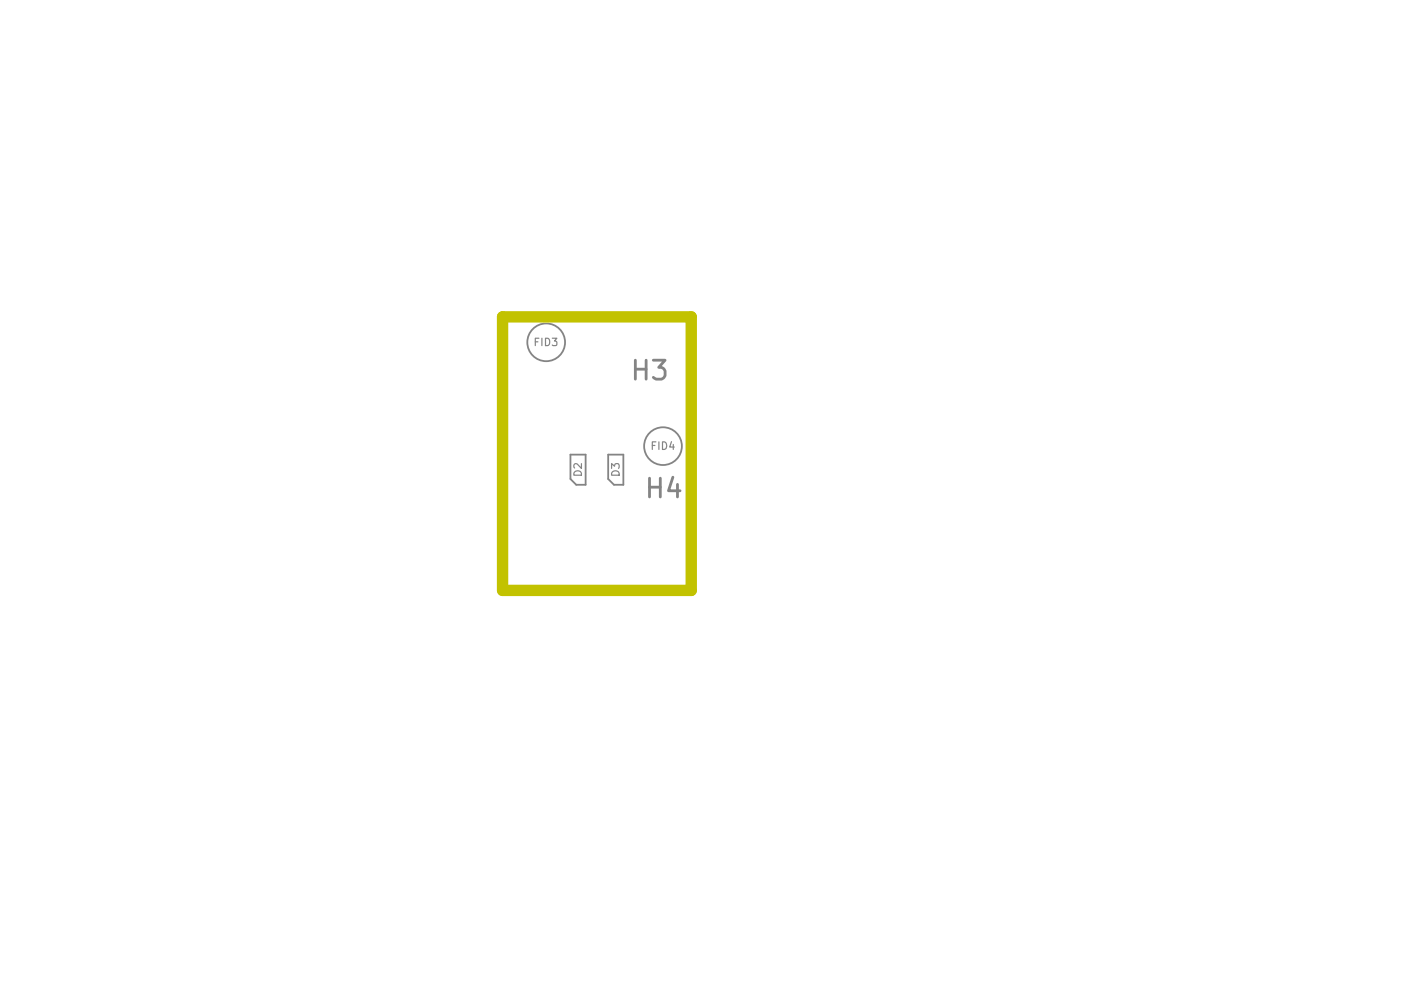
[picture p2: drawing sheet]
<svg xmlns="http://www.w3.org/2000/svg" width="297mm" height="210mm" viewBox="0 0 297 210" stroke-linecap="round" stroke-linejoin="round" font-family="sans-serif">
<path d="M134.7 76.4v4M134.7 78.3h2.3M137 76.4v4M138.5 76.4h2.5l-1.3 1.5a1.14 1.14 0 0 1 1.3 .8v.9l-.2 .4-.5 .4h-1.2l-.6-.4M137.7 101.4v4M137.7 103.3h2.3M140 101.4v4M142.7 101.2l-1 2.9h2.5M143.6 102.7v2.7" fill="none" stroke="#848484" stroke-width=".59"/>
<g fill="none" stroke="#848484" stroke-width=".38">
<path d="M120.9 96.4h3.3v6.4h-2l-1.3-1.2zM128.9 96.4h3.3v6.4h-2l-1.3-1.2z"/>
<circle cx="115.8" cy="72.6" r="4"/>
<circle cx="140.6" cy="94.6" r="4"/>
</g>
<g fill="none" stroke="#848484" stroke-width=".25">
<path d="M113.5 72.5h.5M114.3 71.7h-.8v1.6M114.9 71.7v1.6M115.7 71.7a.79 .79 0 0 1 .9 .8 .79 .79 0 0 1-.9 .8zM117.1 71.7h1l-.5 .6 .4 .2v.7l-.2 .1-.7-.1M121.9 100a.82 .82 0 0 1 1-.1 .82 .82 0 0 1 .4 .9h-1.6v-.4zM123.3 98.3v1l-1.2-1-.4 .3 .1 .6M129.7 99.3v-1l.6 .5 .1-.4h.7l.2 .2-.2 .7M129.9 100a.82 .82 0 0 1 1-.1 .82 .82 0 0 1 .4 .9h-1.6v-.4zM138.3 94.4h.6M139.1 93.7h-.8v1.6M139.7 93.7v1.6"/>
<path d="M140.5 93.7a.81 .81 0 0 1 .9 .8 .81 .81 0 0 1-.9 .8zM142.4 93.6l-.4 1.2h1M142.7 94.2v1.1"/>
</g>
<path d="M106.6 67.2h40v58h-40z" fill="none" stroke="#c2c200" stroke-width="2.4"/>
</svg>
